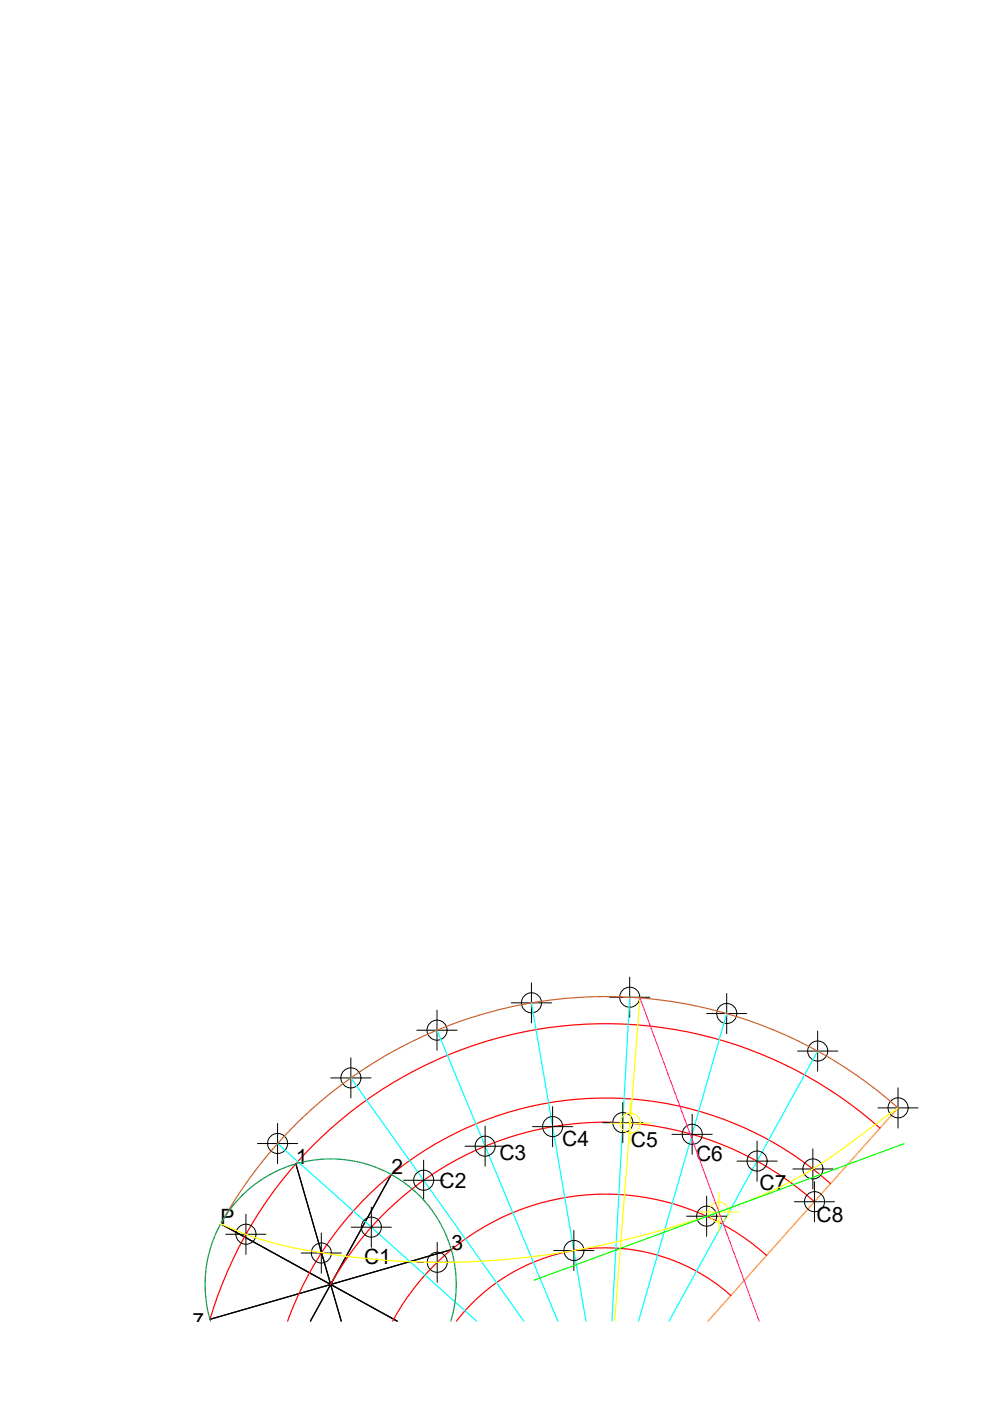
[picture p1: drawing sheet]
<svg xmlns="http://www.w3.org/2000/svg" width="210mm" height="297mm" viewBox="0 0 210 297" stroke-linecap="round" stroke-linejoin="round" font-family="sans-serif">
<defs><g id="words">
<g font-size="4.5">
<text x="105.9" y="245.9">C3</text>
<text x="119.2" y="243">C4</text>
<text x="133.8" y="243.2">C5</text>
<text x="62.7" y="246.7">1</text>
<text x="83" y="249">2</text>
<text x="93.2" y="251.9">C2</text>
<text x="147.6" y="246.1">C6</text>
<text x="161.1" y="252.3">C7</text>
<text x="46.8" y="259.5">P</text>
<text x="173.2" y="259">C8</text>
<text x="77.2" y="268">C1</text>
<text x="95.7" y="265">3</text>
<text x="40.8" y="281.5">7</text>
</g>
</g></defs>
<!-- layer: Director Circle -->
<path d="M190.4 234.9l-40.3 45.2M46.8 259.5l37.4 20.6" fill="none" stroke="#f8991e" stroke-width=".25"/>
<path d="M46.8 259.5l37.4 20.6M62.7 246.7l9.7 33.4M83 249l-17.2 31.1M95.7 265l-51.2 14.7" fill="none" stroke="#000" stroke-width=".25"/>
<path d="M186.6 239.2a87.5 87.5 0 0 0-142.1 40.5M172.7 254.8a66.6 66.6 0 0 0-102.6 17.5M176.1 251a71.7 71.7 0 0 0-115.1 29.1M155 274.7a39.9 39.9 0 0 0-58.2 5.4M162.5 266.2a51.3 51.3 0 0 0-79.2 13.9" fill="none" stroke="#f00" stroke-width=".25"/>
<g fill="none" stroke="#000" stroke-width=".21">
<path d="M88.4 218.4h8.5M92.7 214.2v8.5M108.4 212.6h8.6M112.7 208.4v8.5M129.3 211.4h8.5M133.5 207.2v8.5M149.8 214.9h8.5M154.1 210.6v8.6M173.4 218.6v8.5M58.9 238.2v8.5M70.1 228.5h8.6M74.4 224.3v8.5"/>
<path d="M102.9 238.8v8.5M112.9 238.9h8.5M117.2 234.6v8.5M127.8 238h8.5M132 233.8v8.5M146.8 236.2v8.6M169.1 222.8h8.5M186.1 234.9h8.6M190.4 230.6v8.6M52.1 257.4v8.6M54.6 242.5h8.5M78.7 255.9v8.5"/>
<path d="M85.6 250.2h8.5M89.8 246v8.5M98.6 243h8.5M142.5 240.5h8.5M145.6 257.9h8.5M149.8 253.6v8.5M156.3 246.2h8.5M160.5 241.9v8.6M168.1 247.8h8.5M168.4 254.8h8.5M172.3 243.6v8.5M172.7 250.5v8.5"/>
<path d="M47.9 261.7h8.5M63.9 265.7h8.5M68.1 261.4v8.5M74.5 260.2h8.5M88.4 267.6h8.6M92.7 263.4v8.5M117.4 265.1h8.5M121.7 260.9v8.5"/>
<circle cx="92.7" cy="218.4" r="2.13"/>
<circle cx="112.7" cy="212.6" r="2.13"/>
<circle cx="133.5" cy="211.4" r="2.13"/>
<circle cx="154.1" cy="214.9" r="2.13"/>
<circle cx="74.4" cy="228.5" r="2.13"/>
<circle cx="117.2" cy="238.9" r="2.13"/>
<circle cx="132.1" cy="238" r="2.13"/>
<circle cx="173.4" cy="222.8" r="2.13"/>
<circle cx="190.4" cy="234.9" r="2.13"/>
<circle cx="58.9" cy="242.4" r="2.13"/>
<circle cx="89.8" cy="250.2" r="2.13"/>
<circle cx="102.9" cy="243" r="2.13"/>
<circle cx="146.8" cy="240.5" r="2.13"/>
<circle cx="149.8" cy="257.8" r="2.13"/>
<circle cx="160.5" cy="246.2" r="2.13"/>
<circle cx="172.4" cy="247.8" r="2.13"/>
<circle cx="172.7" cy="254.8" r="2.13"/>
<circle cx="52.2" cy="261.7" r="2.13"/>
<circle cx="68.1" cy="265.7" r="2.13"/>
<circle cx="78.7" cy="260.2" r="2.13"/>
<circle cx="92.7" cy="267.6" r="2.13"/>
<circle cx="121.7" cy="265.1" r="2.13"/>
</g>
<path d="M92.7 218.4l25.6 61.7M112.7 212.6l11.5 67.5M133.5 211.4l-3.8 68.7M154.1 214.9l-18.7 65.2M74.4 228.5l36.7 51.6M173.4 222.8l-31.6 57.3M58.9 242.5l42.2 37.6" fill="none" stroke="#0ff" stroke-width=".25"/>
<path d="M190.4 234.9a93.2 93.2 0 0 0-143.6 24.6" fill="none" stroke="#cd6928" stroke-width=".25"/>
<path d="M44.6 280.1a26.6 26.6 0 0 1 25.5-34.4 26.6 26.6 0 0 1 25.5 34.4" fill="none" stroke="#139b48" stroke-width=".25"/>
<path d="M135.7 211.6l-5.4 68.5M190.4 234.9l-7.7 5.6a96.1 96.1 0 0 1-31.2 16.8 173 173 0 0 1-67.7 10 142 142 0 0 1-28.2-4.4l-4.4-1.6-4.4-1.8" fill="none" stroke="#ff0" stroke-width=".25"/>
<g fill="none" stroke="#ff0" stroke-width=".21">
<path d="M129.3 238.1h8.6M133.6 233.9v8.5M148.2 257h8.5M152.4 252.7v8.5"/>
<circle cx="133.6" cy="238.1" r="2.13"/>
<circle cx="152.4" cy="257" r="2.13"/>
</g>
<path d="M135.7 211.6l25.3 68.5" fill="none" stroke="#f0f" stroke-width=".25"/>
<path d="M191.7 242.5l-78.5 28.9" fill="none" stroke="#0f0" stroke-width=".25"/>
<use href="#words"/>
</svg>
